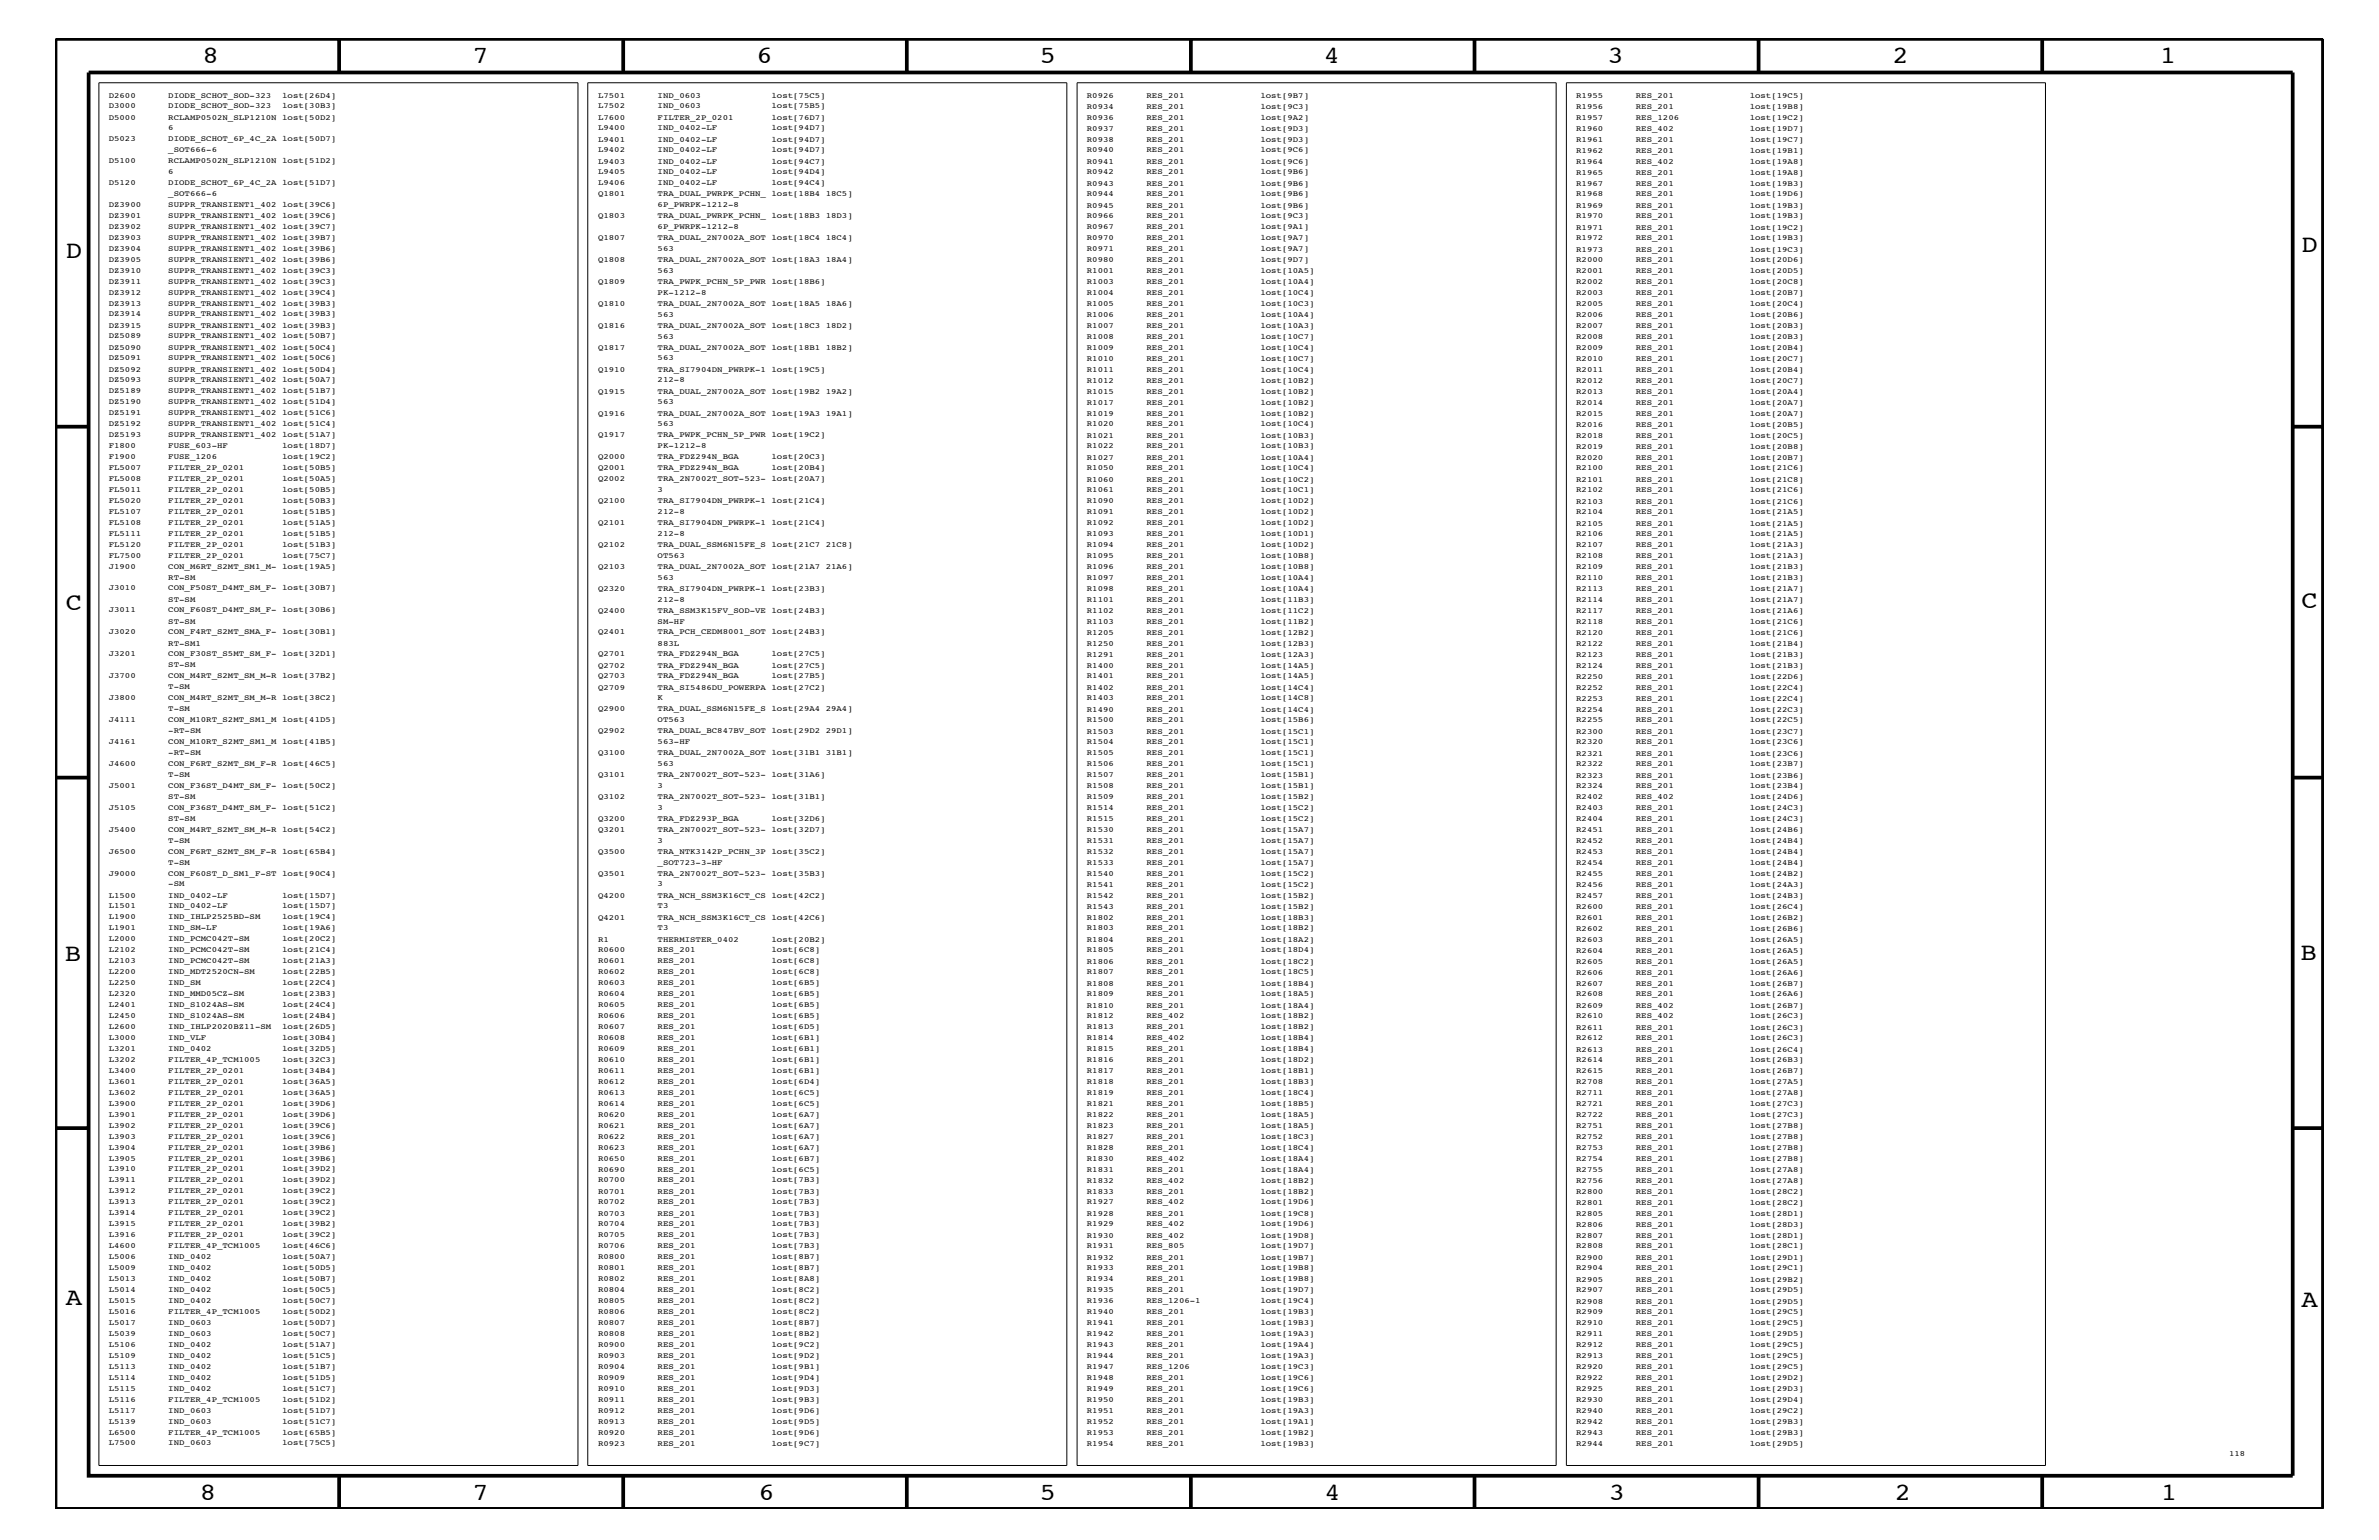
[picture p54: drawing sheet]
<svg xmlns="http://www.w3.org/2000/svg" width="432mm" height="279mm" viewBox="0 0 432 279" stroke-linecap="round" stroke-linejoin="round" font-family="sans-serif">
<defs><g id="words">
<g font-size="4.5">
<text x="36.7" y="11.5">8</text>
<text x="85.8" y="11.5">7</text>
<text x="137.3" y="11.5">6</text>
<text x="188.7" y="11.5">5</text>
<text x="240.3" y="11.5">4</text>
<text x="291.8" y="11.5">3</text>
<text x="343.5" y="11.5">2</text>
<text x="392" y="11.5">1</text>
<text x="11.9" y="46.8">D</text>
<text x="417.7" y="45.7">D</text>
<text x="11.9" y="110.6">C</text>
<text x="417.7" y="110.4">C</text>
<text x="11.8" y="174.3">B</text>
<text x="417.6" y="174.2">B</text>
<text x="11.9" y="236.7">A</text>
<text x="417.7" y="237.1">A</text>
<text x="36.2" y="272.1">8</text>
<text x="85.8" y="272.1">7</text>
<text x="137.7" y="272.1">6</text>
<text x="188.7" y="272.1">5</text>
<text x="240.4" y="272.1">4</text>
<text x="292" y="272.1">3</text>
<text x="343.9" y="272.1">2</text>
<text x="392.2" y="272.1">1</text>
</g>
<g font-size="1.4">
<text x="19.7" y="17.7">D2600</text>
<text x="30.6" y="17.7">DIODE_SCHOT_SOD-323</text>
<text x="51.2" y="17.7">lost[26D4]</text>
<text x="108.5" y="17.7">L7501</text>
<text x="119.4" y="17.7">IND_0603</text>
<text x="140" y="17.7">lost[75C5]</text>
<text x="197.3" y="17.8">R0926</text>
<text x="208.1" y="17.8">RES_201</text>
<text x="228.8" y="17.8">lost[9B7]</text>
<text x="286.1" y="17.8">R1955</text>
<text x="296.9" y="17.8">RES_201</text>
<text x="317.6" y="17.8">lost[19C5]</text>
<text x="19.7" y="21.7">D5000</text>
<text x="19.7" y="19.7">D3000</text>
<text x="30.6" y="23.6">6</text>
<text x="30.6" y="21.7">RCLAMP0502N_SLP1210N lost[50D2]</text>
<text x="30.6" y="19.7">DIODE_SCHOT_SOD-323</text>
<text x="51.2" y="19.7">lost[30B3]</text>
<text x="108.5" y="23.7">L9400</text>
<text x="108.5" y="21.7">L7600</text>
<text x="108.5" y="19.7">L7502</text>
<text x="119.4" y="23.7">IND_0402-LF</text>
<text x="119.4" y="21.7">FILTER_2P_0201</text>
<text x="119.4" y="19.7">IND_0603</text>
<text x="140" y="23.7">lost[94D7]</text>
<text x="140" y="21.7">lost[76D7]</text>
<text x="140" y="19.7">lost[75B5]</text>
<text x="197.3" y="23.7">R0937</text>
<text x="197.3" y="21.7">R0936</text>
<text x="197.3" y="19.7">R0934</text>
<text x="208.1" y="23.7">RES_201</text>
<text x="208.1" y="21.7">RES_201</text>
<text x="208.1" y="19.7">RES_201</text>
<text x="228.8" y="23.7">lost[9D3]</text>
<text x="228.8" y="21.7">lost[9A2]</text>
<text x="228.8" y="19.7">lost[9C3]</text>
<text x="286.1" y="23.7">R1960</text>
<text x="286.1" y="21.8">R1957</text>
<text x="286.1" y="19.7">R1956</text>
<text x="296.9" y="23.7">RES_402</text>
<text x="296.9" y="21.8">RES_1206</text>
<text x="296.9" y="19.7">RES_201</text>
<text x="317.6" y="23.7">lost[19D7]</text>
<text x="317.6" y="21.8">lost[19C2]</text>
<text x="317.6" y="19.7">lost[19B8]</text>
<text x="19.7" y="29.6">D5100</text>
<text x="19.7" y="25.7">D5023</text>
<text x="30.6" y="29.6">RCLAMP0502N_SLP1210N lost[51D2]</text>
<text x="30.6" y="27.6">_SOT666-6</text>
<text x="30.6" y="25.7">DIODE_SCHOT_6P_4C_2A lost[50D7]</text>
<text x="108.5" y="29.7">L9403</text>
<text x="108.5" y="27.6">L9402</text>
<text x="108.5" y="25.7">L9401</text>
<text x="119.4" y="29.7">IND_0402-LF</text>
<text x="119.4" y="27.6">IND_0402-LF</text>
<text x="119.4" y="25.7">IND_0402-LF</text>
<text x="140" y="29.7">lost[94C7]</text>
<text x="140" y="27.6">lost[94D7]</text>
<text x="140" y="25.7">lost[94D7]</text>
<text x="197.3" y="29.7">R0941</text>
<text x="197.3" y="27.7">R0940</text>
<text x="197.3" y="25.7">R0938</text>
<text x="208.1" y="29.7">RES_201</text>
<text x="208.1" y="27.7">RES_201</text>
<text x="208.1" y="25.7">RES_201</text>
<text x="228.8" y="29.7">lost[9C6]</text>
<text x="228.8" y="27.7">lost[9C6]</text>
<text x="228.8" y="25.7">lost[9D3]</text>
<text x="286.1" y="29.7">R1964</text>
<text x="286.1" y="27.7">R1962</text>
<text x="286.1" y="25.7">R1961</text>
<text x="296.9" y="29.7">RES_402</text>
<text x="296.9" y="27.7">RES_201</text>
<text x="296.9" y="25.7">RES_201</text>
<text x="317.6" y="29.7">lost[19A8]</text>
<text x="317.6" y="27.7">lost[19B1]</text>
<text x="317.6" y="25.7">lost[19C7]</text>
<text x="19.7" y="33.6">D5120</text>
<text x="30.6" y="35.6">_SOT666-6</text>
<text x="30.6" y="33.6">DIODE_SCHOT_6P_4C_2A lost[51D7]</text>
<text x="30.6" y="31.6">6</text>
<text x="108.5" y="35.6">Q1801</text>
<text x="108.5" y="33.7">L9406</text>
<text x="108.5" y="31.6">L9405</text>
<text x="119.4" y="35.6">TRA_DUAL_PWRPK_PCHN_ lost[18B4 18C5]</text>
<text x="119.4" y="33.7">IND_0402-LF</text>
<text x="119.4" y="31.6">IND_0402-LF</text>
<text x="140" y="33.7">lost[94C4]</text>
<text x="140" y="31.6">lost[94D4]</text>
<text x="197.3" y="35.6">R0944</text>
<text x="197.3" y="33.7">R0943</text>
<text x="197.3" y="31.6">R0942</text>
<text x="208.1" y="35.6">RES_201</text>
<text x="208.1" y="33.7">RES_201</text>
<text x="208.1" y="31.6">RES_201</text>
<text x="228.8" y="35.6">lost[9B6]</text>
<text x="228.8" y="33.7">lost[9B6]</text>
<text x="228.8" y="31.6">lost[9B6]</text>
<text x="286.1" y="35.6">R1968</text>
<text x="286.1" y="33.7">R1967</text>
<text x="286.1" y="31.7">R1965</text>
<text x="296.9" y="35.6">RES_201</text>
<text x="296.9" y="33.7">RES_201</text>
<text x="296.9" y="31.7">RES_201</text>
<text x="317.6" y="35.6">lost[19D6]</text>
<text x="317.6" y="33.7">lost[19B3]</text>
<text x="317.6" y="31.7">lost[19A8]</text>
<text x="19.7" y="41.6">DZ3902</text>
<text x="19.7" y="39.6">DZ3901</text>
<text x="19.7" y="37.6">DZ3900</text>
<text x="30.6" y="41.6">SUPPR_TRANSIENT1_402 lost[39C7]</text>
<text x="30.6" y="39.6">SUPPR_TRANSIENT1_402 lost[39C6]</text>
<text x="30.6" y="37.6">SUPPR_TRANSIENT1_402 lost[39C6]</text>
<text x="108.5" y="39.6">Q1803</text>
<text x="119.4" y="41.6">6P_PWRPK-1212-8</text>
<text x="119.4" y="39.6">TRA_DUAL_PWRPK_PCHN_ lost[18B3 18D3]</text>
<text x="119.4" y="37.6">6P_PWRPK-1212-8</text>
<text x="197.3" y="41.6">R0967</text>
<text x="197.3" y="39.6">R0966</text>
<text x="197.3" y="37.7">R0945</text>
<text x="208.1" y="41.6">RES_201</text>
<text x="208.1" y="39.6">RES_201</text>
<text x="208.1" y="37.7">RES_201</text>
<text x="228.8" y="41.6">lost[9A1]</text>
<text x="228.8" y="39.6">lost[9C3]</text>
<text x="228.8" y="37.7">lost[9B6]</text>
<text x="286.1" y="41.7">R1971</text>
<text x="286.1" y="39.6">R1970</text>
<text x="286.1" y="37.7">R1969</text>
<text x="296.9" y="41.7">RES_201</text>
<text x="296.9" y="39.6">RES_201</text>
<text x="296.9" y="37.7">RES_201</text>
<text x="317.6" y="41.7">lost[19C2]</text>
<text x="317.6" y="39.6">lost[19B3]</text>
<text x="317.6" y="37.7">lost[19B3]</text>
<text x="19.7" y="47.5">DZ3905</text>
<text x="19.7" y="45.6">DZ3904</text>
<text x="19.7" y="43.5">DZ3903</text>
<text x="30.6" y="47.5">SUPPR_TRANSIENT1_402 lost[39B6]</text>
<text x="30.6" y="45.6">SUPPR_TRANSIENT1_402 lost[39B6]</text>
<text x="30.6" y="43.5">SUPPR_TRANSIENT1_402 lost[39B7]</text>
<text x="108.5" y="47.5">Q1808</text>
<text x="108.5" y="43.6">Q1807</text>
<text x="119.4" y="47.5">TRA_DUAL_2N7002A_SOT lost[18A3 18A4]</text>
<text x="119.4" y="45.6">563</text>
<text x="119.4" y="43.6">TRA_DUAL_2N7002A_SOT lost[18C4 18C4]</text>
<text x="197.3" y="47.6">R0980</text>
<text x="197.3" y="45.6">R0971</text>
<text x="197.3" y="43.6">R0970</text>
<text x="208.1" y="47.6">RES_201</text>
<text x="208.1" y="45.6">RES_201</text>
<text x="208.1" y="43.6">RES_201</text>
<text x="228.8" y="47.6">lost[9D7]</text>
<text x="228.8" y="45.6">lost[9A7]</text>
<text x="228.8" y="43.6">lost[9A7]</text>
<text x="286.1" y="47.6">R2000</text>
<text x="286.1" y="45.6">R1973</text>
<text x="286.1" y="43.6">R1972</text>
<text x="296.9" y="47.6">RES_201</text>
<text x="296.9" y="45.6">RES_201</text>
<text x="296.9" y="43.6">RES_201</text>
<text x="317.6" y="47.6">lost[20D6]</text>
<text x="317.6" y="45.6">lost[19C3]</text>
<text x="317.6" y="43.6">lost[19B3]</text>
<text x="19.7" y="53.4">DZ3912</text>
<text x="19.7" y="51.5">DZ3911</text>
<text x="19.7" y="49.5">DZ3910</text>
<text x="30.6" y="53.4">SUPPR_TRANSIENT1_402 lost[39C4]</text>
<text x="30.6" y="51.5">SUPPR_TRANSIENT1_402 lost[39C3]</text>
<text x="30.6" y="49.5">SUPPR_TRANSIENT1_402 lost[39C3]</text>
<text x="108.5" y="51.5">Q1809</text>
<text x="119.4" y="53.5">PK-1212-8</text>
<text x="119.4" y="51.5">TRA_PWPK_PCHN_5P_PWR lost[18B6]</text>
<text x="119.4" y="49.5">563</text>
<text x="197.3" y="53.5">R1004</text>
<text x="197.3" y="51.5">R1003</text>
<text x="197.3" y="49.5">R1001</text>
<text x="208.1" y="53.5">RES_201</text>
<text x="208.1" y="51.5">RES_201</text>
<text x="208.1" y="49.5">RES_201</text>
<text x="228.8" y="53.5">lost[10C4]</text>
<text x="228.8" y="51.5">lost[10A4]</text>
<text x="228.8" y="49.5">lost[10A5]</text>
<text x="286.1" y="53.5">R2003</text>
<text x="286.1" y="51.6">R2002</text>
<text x="286.1" y="49.5">R2001</text>
<text x="296.9" y="53.5">RES_201</text>
<text x="296.9" y="51.6">RES_201</text>
<text x="296.9" y="49.5">RES_201</text>
<text x="317.6" y="53.5">lost[20B7]</text>
<text x="317.6" y="51.6">lost[20C8]</text>
<text x="317.6" y="49.5">lost[20D5]</text>
<text x="19.7" y="59.5">DZ3915</text>
<text x="19.7" y="57.4">DZ3914</text>
<text x="19.7" y="55.5">DZ3913</text>
<text x="30.6" y="59.5">SUPPR_TRANSIENT1_402 lost[39B3]</text>
<text x="30.6" y="57.4">SUPPR_TRANSIENT1_402 lost[39B3]</text>
<text x="30.6" y="55.5">SUPPR_TRANSIENT1_402 lost[39B3]</text>
<text x="108.5" y="59.5">Q1816</text>
<text x="108.5" y="55.5">Q1810</text>
<text x="119.4" y="59.5">TRA_DUAL_2N7002A_SOT lost[18C3 18D2]</text>
<text x="119.4" y="57.4">563</text>
<text x="119.4" y="55.5">TRA_DUAL_2N7002A_SOT lost[18A5 18A6]</text>
<text x="197.3" y="59.5">R1007</text>
<text x="197.3" y="57.5">R1006</text>
<text x="197.3" y="55.5">R1005</text>
<text x="208.1" y="59.5">RES_201</text>
<text x="208.1" y="57.5">RES_201</text>
<text x="208.1" y="55.5">RES_201</text>
<text x="228.8" y="59.5">lost[10A3]</text>
<text x="228.8" y="57.5">lost[10A4]</text>
<text x="228.8" y="55.5">lost[10C3]</text>
<text x="286.1" y="59.5">R2007</text>
<text x="286.1" y="57.5">R2006</text>
<text x="286.1" y="55.5">R2005</text>
<text x="296.9" y="59.5">RES_201</text>
<text x="296.9" y="57.5">RES_201</text>
<text x="296.9" y="55.5">RES_201</text>
<text x="317.6" y="59.5">lost[20B3]</text>
<text x="317.6" y="57.5">lost[20B6]</text>
<text x="317.6" y="55.5">lost[20C4]</text>
<text x="19.7" y="65.4">DZ5091</text>
<text x="19.7" y="63.4">DZ5090</text>
<text x="19.7" y="61.4">DZ5089</text>
<text x="30.6" y="65.4">SUPPR_TRANSIENT1_402 lost[50C6]</text>
<text x="30.6" y="63.4">SUPPR_TRANSIENT1_402 lost[50C4]</text>
<text x="30.6" y="61.4">SUPPR_TRANSIENT1_402 lost[50B7]</text>
<text x="108.5" y="63.5">Q1817</text>
<text x="119.4" y="65.4">563</text>
<text x="119.4" y="63.5">TRA_DUAL_2N7002A_SOT lost[18B1 18B2]</text>
<text x="119.4" y="61.4">563</text>
<text x="197.3" y="65.4">R1010</text>
<text x="197.3" y="63.5">R1009</text>
<text x="197.3" y="61.4">R1008</text>
<text x="208.1" y="65.4">RES_201</text>
<text x="208.1" y="63.5">RES_201</text>
<text x="208.1" y="61.4">RES_201</text>
<text x="228.8" y="65.4">lost[10C7]</text>
<text x="228.8" y="63.5">lost[10C4]</text>
<text x="228.8" y="61.4">lost[10C7]</text>
<text x="286.1" y="65.5">R2010</text>
<text x="286.1" y="63.5">R2009</text>
<text x="286.1" y="61.5">R2008</text>
<text x="296.9" y="65.5">RES_201</text>
<text x="296.9" y="63.5">RES_201</text>
<text x="296.9" y="61.5">RES_201</text>
<text x="317.6" y="65.5">lost[20C7]</text>
<text x="317.6" y="63.5">lost[20B4]</text>
<text x="317.6" y="61.5">lost[20B3]</text>
<text x="19.7" y="71.4">DZ5189</text>
<text x="19.7" y="69.4">DZ5093</text>
<text x="19.7" y="67.4">DZ5092</text>
<text x="30.6" y="71.4">SUPPR_TRANSIENT1_402 lost[51B7]</text>
<text x="30.6" y="69.4">SUPPR_TRANSIENT1_402 lost[50A7]</text>
<text x="30.6" y="67.4">SUPPR_TRANSIENT1_402 lost[50D4]</text>
<text x="108.5" y="71.4">Q1915</text>
<text x="108.5" y="67.4">Q1910</text>
<text x="119.4" y="71.4">TRA_DUAL_2N7002A_SOT lost[19B2 19A2]</text>
<text x="119.4" y="69.4">212-8</text>
<text x="119.4" y="67.4">TRA_SI7904DN_PWRPK-1 lost[19C5]</text>
<text x="197.3" y="71.4">R1015</text>
<text x="197.3" y="69.4">R1012</text>
<text x="197.3" y="67.5">R1011</text>
<text x="208.1" y="71.4">RES_201</text>
<text x="208.1" y="69.4">RES_201</text>
<text x="208.1" y="67.5">RES_201</text>
<text x="228.8" y="71.4">lost[10B2]</text>
<text x="228.8" y="69.4">lost[10B2]</text>
<text x="228.8" y="67.5">lost[10C4]</text>
<text x="286.1" y="71.5">R2013</text>
<text x="286.1" y="69.4">R2012</text>
<text x="286.1" y="67.5">R2011</text>
<text x="296.9" y="71.5">RES_201</text>
<text x="296.9" y="69.4">RES_201</text>
<text x="296.9" y="67.5">RES_201</text>
<text x="317.6" y="71.5">lost[20A4]</text>
<text x="317.6" y="69.4">lost[20C7]</text>
<text x="317.6" y="67.5">lost[20B4]</text>
<text x="19.7" y="77.3">DZ5192</text>
<text x="19.7" y="75.4">DZ5191</text>
<text x="19.7" y="73.3">DZ5190</text>
<text x="30.6" y="77.3">SUPPR_TRANSIENT1_402 lost[51C4]</text>
<text x="30.6" y="75.4">SUPPR_TRANSIENT1_402 lost[51C6]</text>
<text x="30.6" y="73.3">SUPPR_TRANSIENT1_402 lost[51D4]</text>
<text x="108.5" y="75.4">Q1916</text>
<text x="119.4" y="77.3">563</text>
<text x="119.4" y="75.4">TRA_DUAL_2N7002A_SOT lost[19A3 19A1]</text>
<text x="119.4" y="73.4">563</text>
<text x="197.3" y="77.4">R1020</text>
<text x="197.3" y="75.4">R1019</text>
<text x="197.3" y="73.4">R1017</text>
<text x="208.1" y="77.4">RES_201</text>
<text x="208.1" y="75.4">RES_201</text>
<text x="208.1" y="73.4">RES_201</text>
<text x="228.8" y="77.4">lost[10C4]</text>
<text x="228.8" y="75.4">lost[10B2]</text>
<text x="228.8" y="73.4">lost[10B2]</text>
<text x="286.1" y="77.4">R2016</text>
<text x="286.1" y="75.4">R2015</text>
<text x="286.1" y="73.4">R2014</text>
<text x="296.9" y="77.4">RES_201</text>
<text x="296.9" y="75.4">RES_201</text>
<text x="296.9" y="73.4">RES_201</text>
<text x="317.6" y="77.4">lost[20B5]</text>
<text x="317.6" y="75.4">lost[20A7]</text>
<text x="317.6" y="73.4">lost[20A7]</text>
<text x="19.7" y="83.3">F1900</text>
<text x="19.7" y="81.3">F1800</text>
<text x="19.7" y="79.3">DZ5193</text>
<text x="30.6" y="83.3">FUSE_1206</text>
<text x="30.6" y="81.3">FUSE_603-HF</text>
<text x="30.6" y="79.3">SUPPR_TRANSIENT1_402 lost[51A7]</text>
<text x="51.2" y="83.3">lost[19C2]</text>
<text x="51.2" y="81.3">lost[18D7]</text>
<text x="108.5" y="83.4">Q2000</text>
<text x="108.5" y="79.4">Q1917</text>
<text x="119.4" y="83.4">TRA_FDZ294N_BGA</text>
<text x="119.4" y="81.3">PK-1212-8</text>
<text x="119.4" y="79.4">TRA_PWPK_PCHN_5P_PWR lost[19C2]</text>
<text x="140" y="83.4">lost[20C3]</text>
<text x="197.3" y="83.4">R1027</text>
<text x="197.3" y="81.3">R1022</text>
<text x="197.3" y="79.4">R1021</text>
<text x="208.1" y="83.4">RES_201</text>
<text x="208.1" y="81.3">RES_201</text>
<text x="208.1" y="79.4">RES_201</text>
<text x="228.8" y="83.4">lost[10A4]</text>
<text x="228.8" y="81.3">lost[10B3]</text>
<text x="228.8" y="79.4">lost[10B3]</text>
<text x="286.1" y="83.4">R2020</text>
<text x="286.1" y="81.4">R2019</text>
<text x="286.1" y="79.4">R2018</text>
<text x="296.9" y="83.4">RES_201</text>
<text x="296.9" y="81.4">RES_201</text>
<text x="296.9" y="79.4">RES_201</text>
<text x="317.6" y="83.4">lost[20B7]</text>
<text x="317.6" y="81.4">lost[20B8]</text>
<text x="317.6" y="79.4">lost[20C5]</text>
<text x="19.7" y="89.3">FL5011</text>
<text x="19.7" y="87.3">FL5008</text>
<text x="19.7" y="85.3">FL5007</text>
<text x="30.6" y="89.3">FILTER_2P_0201</text>
<text x="30.6" y="87.3">FILTER_2P_0201</text>
<text x="30.6" y="85.3">FILTER_2P_0201</text>
<text x="51.2" y="89.3">lost[50B5]</text>
<text x="51.2" y="87.3">lost[50A5]</text>
<text x="51.2" y="85.3">lost[50B5]</text>
<text x="108.5" y="87.3">Q2002</text>
<text x="108.5" y="85.3">Q2001</text>
<text x="119.4" y="89.3">3</text>
<text x="119.4" y="87.3">TRA_2N7002T_SOT-523- lost[20A7]</text>
<text x="119.4" y="85.3">TRA_FDZ294N_BGA</text>
<text x="140" y="85.3">lost[20B4]</text>
<text x="197.3" y="89.3">R1061</text>
<text x="197.3" y="87.4">R1060</text>
<text x="197.3" y="85.3">R1050</text>
<text x="208.1" y="89.3">RES_201</text>
<text x="208.1" y="87.4">RES_201</text>
<text x="208.1" y="85.3">RES_201</text>
<text x="228.8" y="89.3">lost[10C1]</text>
<text x="228.8" y="87.4">lost[10C2]</text>
<text x="228.8" y="85.3">lost[10C4]</text>
<text x="286.1" y="89.3">R2102</text>
<text x="286.1" y="87.4">R2101</text>
<text x="286.1" y="85.4">R2100</text>
<text x="296.9" y="89.3">RES_201</text>
<text x="296.9" y="87.4">RES_201</text>
<text x="296.9" y="85.4">RES_201</text>
<text x="317.6" y="89.3">lost[21C6]</text>
<text x="317.6" y="87.4">lost[21C8]</text>
<text x="317.6" y="85.4">lost[21C6]</text>
<text x="19.7" y="95.3">FL5108</text>
<text x="19.7" y="93.2">FL5107</text>
<text x="19.7" y="91.3">FL5020</text>
<text x="30.6" y="95.3">FILTER_2P_0201</text>
<text x="30.6" y="93.2">FILTER_2P_0201</text>
<text x="30.6" y="91.3">FILTER_2P_0201</text>
<text x="51.2" y="95.3">lost[51A5]</text>
<text x="51.2" y="93.2">lost[51B5]</text>
<text x="51.2" y="91.3">lost[50B3]</text>
<text x="108.5" y="95.3">Q2101</text>
<text x="108.5" y="91.3">Q2100</text>
<text x="119.4" y="95.3">TRA_SI7904DN_PWRPK-1 lost[21C4]</text>
<text x="119.4" y="93.3">212-8</text>
<text x="119.4" y="91.3">TRA_SI7904DN_PWRPK-1 lost[21C4]</text>
<text x="197.3" y="95.3">R1092</text>
<text x="197.3" y="93.3">R1091</text>
<text x="197.3" y="91.3">R1090</text>
<text x="208.1" y="95.3">RES_201</text>
<text x="208.1" y="93.3">RES_201</text>
<text x="208.1" y="91.3">RES_201</text>
<text x="228.8" y="95.3">lost[10D2]</text>
<text x="228.8" y="93.3">lost[10D2]</text>
<text x="228.8" y="91.3">lost[10D2]</text>
<text x="286.1" y="95.3">R2105</text>
<text x="286.1" y="93.3">R2104</text>
<text x="286.1" y="91.4">R2103</text>
<text x="296.9" y="95.3">RES_201</text>
<text x="296.9" y="93.3">RES_201</text>
<text x="296.9" y="91.4">RES_201</text>
<text x="317.6" y="95.3">lost[21A5]</text>
<text x="317.6" y="93.3">lost[21A5]</text>
<text x="317.6" y="91.4">lost[21C6]</text>
<text x="19.7" y="101.2">FL7500</text>
<text x="19.7" y="99.2">FL5120</text>
<text x="19.7" y="97.2">FL5111</text>
<text x="30.6" y="101.2">FILTER_2P_0201</text>
<text x="30.6" y="99.2">FILTER_2P_0201</text>
<text x="30.6" y="97.2">FILTER_2P_0201</text>
<text x="51.2" y="101.2">lost[75C7]</text>
<text x="51.2" y="99.2">lost[51B3]</text>
<text x="51.2" y="97.2">lost[51B5]</text>
<text x="108.5" y="99.3">Q2102</text>
<text x="119.4" y="101.2">OT563</text>
<text x="119.4" y="99.3">TRA_DUAL_SSM6N15FE_S lost[21C7 21C8]</text>
<text x="119.4" y="97.2">212-8</text>
<text x="197.3" y="101.2">R1095</text>
<text x="197.3" y="99.3">R1094</text>
<text x="197.3" y="97.3">R1093</text>
<text x="208.1" y="101.2">RES_201</text>
<text x="208.1" y="99.3">RES_201</text>
<text x="208.1" y="97.3">RES_201</text>
<text x="228.8" y="101.2">lost[10B8]</text>
<text x="228.8" y="99.3">lost[10D2]</text>
<text x="228.8" y="97.3">lost[10D1]</text>
<text x="286.1" y="101.3">R2108</text>
<text x="286.1" y="99.3">R2107</text>
<text x="286.1" y="97.3">R2106</text>
<text x="296.9" y="101.3">RES_201</text>
<text x="296.9" y="99.3">RES_201</text>
<text x="296.9" y="97.3">RES_201</text>
<text x="317.6" y="101.3">lost[21A3]</text>
<text x="317.6" y="99.3">lost[21A3]</text>
<text x="317.6" y="97.3">lost[21A5]</text>
<text x="19.7" y="107.1">J3010</text>
<text x="19.7" y="103.2">J1900</text>
<text x="30.6" y="107.1">CON_F50ST_D4MT_SM_F- lost[30B7]</text>
<text x="30.6" y="105.2">RT-SM</text>
<text x="30.6" y="103.2">CON_M6RT_S2MT_SM1_M- lost[19A5]</text>
<text x="108.5" y="107.1">Q2320</text>
<text x="108.5" y="103.3">Q2103</text>
<text x="119.4" y="107.1">TRA_SI7904DN_PWRPK-1 lost[23B3]</text>
<text x="119.4" y="105.2">563</text>
<text x="119.4" y="103.3">TRA_DUAL_2N7002A_SOT lost[21A7 21A6]</text>
<text x="197.3" y="107.2">R1098</text>
<text x="197.3" y="105.2">R1097</text>
<text x="197.3" y="103.3">R1096</text>
<text x="208.1" y="107.2">RES_201</text>
<text x="208.1" y="105.2">RES_201</text>
<text x="208.1" y="103.3">RES_201</text>
<text x="228.8" y="107.2">lost[10A4]</text>
<text x="228.8" y="105.2">lost[10A4]</text>
<text x="228.8" y="103.3">lost[10B8]</text>
<text x="286.1" y="107.2">R2113</text>
<text x="286.1" y="105.3">R2110</text>
<text x="286.1" y="103.3">R2109</text>
<text x="296.9" y="107.2">RES_201</text>
<text x="296.9" y="105.3">RES_201</text>
<text x="296.9" y="103.3">RES_201</text>
<text x="317.6" y="107.2">lost[21A7]</text>
<text x="317.6" y="105.3">lost[21B3]</text>
<text x="317.6" y="103.3">lost[21B3]</text>
<text x="19.7" y="111.1">J3011</text>
<text x="30.6" y="113.1">ST-SM</text>
<text x="30.6" y="111.1">CON_F60ST_D4MT_SM_F- lost[30B6]</text>
<text x="30.6" y="109.2">ST-SM</text>
<text x="108.5" y="111.1">Q2400</text>
<text x="119.4" y="113.2">SM-HF</text>
<text x="119.4" y="111.1">TRA_SSM3K15FV_SOD-VE lost[24B3]</text>
<text x="119.4" y="109.2">212-8</text>
<text x="197.3" y="113.2">R1103</text>
<text x="197.3" y="111.2">R1102</text>
<text x="197.3" y="109.2">R1101</text>
<text x="208.1" y="113.2">RES_201</text>
<text x="208.1" y="111.2">RES_201</text>
<text x="208.1" y="109.2">RES_201</text>
<text x="228.8" y="113.2">lost[11B2]</text>
<text x="228.8" y="111.2">lost[11C2]</text>
<text x="228.8" y="109.2">lost[11B3]</text>
<text x="286.1" y="113.2">R2118</text>
<text x="286.1" y="111.2">R2117</text>
<text x="286.1" y="109.2">R2114</text>
<text x="296.9" y="113.2">RES_201</text>
<text x="296.9" y="111.2">RES_201</text>
<text x="296.9" y="109.2">RES_201</text>
<text x="317.6" y="113.2">lost[21C6]</text>
<text x="317.6" y="111.2">lost[21A6]</text>
<text x="317.6" y="109.2">lost[21A7]</text>
<text x="19.7" y="119.1">J3201</text>
<text x="19.7" y="115.1">J3020</text>
<text x="30.6" y="119.1">CON_F30ST_S5MT_SM_F- lost[32D1]</text>
<text x="30.6" y="117.1">RT-SM1</text>
<text x="30.6" y="115.1">CON_F4RT_S2MT_SMA_F- lost[30B1]</text>
<text x="108.5" y="119.1">Q2701</text>
<text x="108.5" y="115.1">Q2401</text>
<text x="119.4" y="119.1">TRA_FDZ294N_BGA</text>
<text x="119.4" y="117.1">883L</text>
<text x="119.4" y="115.1">TRA_PCH_CEDM8001_SOT lost[24B3]</text>
<text x="140" y="119.1">lost[27C5]</text>
<text x="197.3" y="119.1">R1291</text>
<text x="197.3" y="117.2">R1250</text>
<text x="197.3" y="115.1">R1205</text>
<text x="208.1" y="119.1">RES_201</text>
<text x="208.1" y="117.2">RES_201</text>
<text x="208.1" y="115.1">RES_201</text>
<text x="228.8" y="119.1">lost[12A3]</text>
<text x="228.8" y="117.2">lost[12B3]</text>
<text x="228.8" y="115.1">lost[12B2]</text>
<text x="286.1" y="119.1">R2123</text>
<text x="286.1" y="117.2">R2122</text>
<text x="286.1" y="115.2">R2120</text>
<text x="296.9" y="119.1">RES_201</text>
<text x="296.9" y="117.2">RES_201</text>
<text x="296.9" y="115.2">RES_201</text>
<text x="317.6" y="119.1">lost[21B3]</text>
<text x="317.6" y="117.2">lost[21B4]</text>
<text x="317.6" y="115.2">lost[21C6]</text>
<text x="19.7" y="123">J3700</text>
<text x="30.6" y="125.1">T-SM</text>
<text x="30.6" y="123">CON_M4RT_S2MT_SM_M-R lost[37B2]</text>
<text x="30.6" y="121.1">ST-SM</text>
<text x="108.5" y="125.1">Q2709</text>
<text x="108.5" y="123.1">Q2703</text>
<text x="108.5" y="121.1">Q2702</text>
<text x="119.4" y="125.1">TRA_SI5486DU_POWERPA lost[27C2]</text>
<text x="119.4" y="123.1">TRA_FDZ294N_BGA</text>
<text x="119.4" y="121.1">TRA_FDZ294N_BGA</text>
<text x="140" y="123.1">lost[27B5]</text>
<text x="140" y="121.1">lost[27C5]</text>
<text x="197.3" y="125.1">R1402</text>
<text x="197.3" y="123.1">R1401</text>
<text x="197.3" y="121.1">R1400</text>
<text x="208.1" y="125.1">RES_201</text>
<text x="208.1" y="123.1">RES_201</text>
<text x="208.1" y="121.1">RES_201</text>
<text x="228.8" y="125.1">lost[14C4]</text>
<text x="228.8" y="123.1">lost[14A5]</text>
<text x="228.8" y="121.1">lost[14A5]</text>
<text x="286.1" y="125.2">R2252</text>
<text x="286.1" y="123.1">R2250</text>
<text x="286.1" y="121.2">R2124</text>
<text x="296.9" y="125.2">RES_201</text>
<text x="296.9" y="123.1">RES_201</text>
<text x="296.9" y="121.2">RES_201</text>
<text x="317.6" y="125.2">lost[22C4]</text>
<text x="317.6" y="123.1">lost[22D6]</text>
<text x="317.6" y="121.2">lost[21B3]</text>
<text x="19.7" y="131">J4111</text>
<text x="19.7" y="127">J3800</text>
<text x="30.6" y="131">CON_M10RT_S2MT_SM1_M lost[41D5]</text>
<text x="30.6" y="129.1">T-SM</text>
<text x="30.6" y="127">CON_M4RT_S2MT_SM_M-R lost[38C2]</text>
<text x="108.5" y="129.1">Q2900</text>
<text x="119.4" y="131">OT563</text>
<text x="119.4" y="129.1">TRA_DUAL_SSM6N15FE_S lost[29A4 29A4]</text>
<text x="119.4" y="127">K</text>
<text x="197.3" y="131.1">R1500</text>
<text x="197.3" y="129.1">R1490</text>
<text x="197.3" y="127.1">R1403</text>
<text x="208.1" y="131.1">RES_201</text>
<text x="208.1" y="129.1">RES_201</text>
<text x="208.1" y="127.1">RES_201</text>
<text x="228.8" y="131.1">lost[15B6]</text>
<text x="228.8" y="129.1">lost[14C4]</text>
<text x="228.8" y="127.1">lost[14C8]</text>
<text x="286.1" y="131.1">R2255</text>
<text x="286.1" y="129.1">R2254</text>
<text x="286.1" y="127.1">R2253</text>
<text x="296.9" y="131.1">RES_201</text>
<text x="296.9" y="129.1">RES_201</text>
<text x="296.9" y="127.1">RES_201</text>
<text x="317.6" y="131.1">lost[22C5]</text>
<text x="317.6" y="129.1">lost[22C3]</text>
<text x="317.6" y="127.1">lost[22C4]</text>
<text x="19.7" y="135">J4161</text>
<text x="30.6" y="137">-RT-SM</text>
<text x="30.6" y="135">CON_M10RT_S2MT_SM1_M lost[41B5]</text>
<text x="30.6" y="133">-RT-SM</text>
<text x="108.5" y="137">Q3100</text>
<text x="108.5" y="133.1">Q2902</text>
<text x="119.4" y="137">TRA_DUAL_2N7002A_SOT lost[31B1 31B1]</text>
<text x="119.4" y="135">563-HF</text>
<text x="119.4" y="133.1">TRA_DUAL_BC847BV_SOT lost[29D2 29D1]</text>
<text x="197.3" y="137.1">R1505</text>
<text x="197.3" y="135">R1504</text>
<text x="197.3" y="133.1">R1503</text>
<text x="208.1" y="137.1">RES_201</text>
<text x="208.1" y="135">RES_201</text>
<text x="208.1" y="133.1">RES_201</text>
<text x="228.8" y="137.1">lost[15C1]</text>
<text x="228.8" y="135">lost[15C1]</text>
<text x="228.8" y="133.1">lost[15C1]</text>
<text x="286.1" y="137.1">R2321</text>
<text x="286.1" y="135.1">R2320</text>
<text x="286.1" y="133.1">R2300</text>
<text x="296.9" y="137.1">RES_201</text>
<text x="296.9" y="135.1">RES_201</text>
<text x="296.9" y="133.1">RES_201</text>
<text x="317.6" y="137.1">lost[23C6]</text>
<text x="317.6" y="135.1">lost[23C6]</text>
<text x="317.6" y="133.1">lost[23C7]</text>
<text x="19.7" y="142.9">J5001</text>
<text x="19.7" y="139">J4600</text>
<text x="30.6" y="142.9">CON_F36ST_D4MT_SM_F- lost[50C2]</text>
<text x="30.6" y="141">T-SM</text>
<text x="30.6" y="139">CON_F6RT_S2MT_SM_F-R lost[46C5]</text>
<text x="108.5" y="141">Q3101</text>
<text x="119.4" y="143">3</text>
<text x="119.4" y="141">TRA_2N7002T_SOT-523- lost[31A6]</text>
<text x="119.4" y="139">563</text>
<text x="197.3" y="143">R1508</text>
<text x="197.3" y="141">R1507</text>
<text x="197.3" y="139">R1506</text>
<text x="208.1" y="143">RES_201</text>
<text x="208.1" y="141">RES_201</text>
<text x="208.1" y="139">RES_201</text>
<text x="228.8" y="143">lost[15B1]</text>
<text x="228.8" y="141">lost[15B1]</text>
<text x="228.8" y="139">lost[15C1]</text>
<text x="286.1" y="143">R2324</text>
<text x="286.1" y="141.1">R2323</text>
<text x="286.1" y="139">R2322</text>
<text x="296.9" y="143">RES_201</text>
<text x="296.9" y="141.1">RES_201</text>
<text x="296.9" y="139">RES_201</text>
<text x="317.6" y="143">lost[23B4]</text>
<text x="317.6" y="141.1">lost[23B6]</text>
<text x="317.6" y="139">lost[23B7]</text>
<text x="19.7" y="146.9">J5105</text>
<text x="30.6" y="149">ST-SM</text>
<text x="30.6" y="146.9">CON_F36ST_D4MT_SM_F- lost[51C2]</text>
<text x="30.6" y="145">ST-SM</text>
<text x="108.5" y="149">Q3200</text>
<text x="108.5" y="145">Q3102</text>
<text x="119.4" y="149">TRA_FDZ293P_BGA</text>
<text x="119.4" y="146.9">3</text>
<text x="119.4" y="145">TRA_2N7002T_SOT-523- lost[31B1]</text>
<text x="140" y="149">lost[32D6]</text>
<text x="197.3" y="149">R1515</text>
<text x="197.3" y="147">R1514</text>
<text x="197.3" y="145">R1509</text>
<text x="208.1" y="149">RES_201</text>
<text x="208.1" y="147">RES_201</text>
<text x="208.1" y="145">RES_201</text>
<text x="228.8" y="149">lost[15C2]</text>
<text x="228.8" y="147">lost[15C2]</text>
<text x="228.8" y="145">lost[15B2]</text>
<text x="286.1" y="149">R2404</text>
<text x="286.1" y="147">R2403</text>
<text x="286.1" y="145.1">R2402</text>
<text x="296.9" y="149">RES_201</text>
<text x="296.9" y="147">RES_201</text>
<text x="296.9" y="145.1">RES_402</text>
<text x="317.6" y="149">lost[24C3]</text>
<text x="317.6" y="147">lost[24C3]</text>
<text x="317.6" y="145.1">lost[24D6]</text>
<text x="19.7" y="154.9">J6500</text>
<text x="19.7" y="150.9">J5400</text>
<text x="30.6" y="154.9">CON_F6RT_S2MT_SM_F-R lost[65B4]</text>
<text x="30.6" y="152.9">T-SM</text>
<text x="30.6" y="150.9">CON_M4RT_S2MT_SM_M-R lost[54C2]</text>
<text x="108.5" y="154.9">Q3500</text>
<text x="108.5" y="150.9">Q3201</text>
<text x="119.4" y="154.9">TRA_NTK3142P_PCHN_3P lost[35C2]</text>
<text x="119.4" y="153">3</text>
<text x="119.4" y="150.9">TRA_2N7002T_SOT-523- lost[32D7]</text>
<text x="197.3" y="154.9">R1532</text>
<text x="197.3" y="153">R1531</text>
<text x="197.3" y="151">R1530</text>
<text x="208.1" y="154.9">RES_201</text>
<text x="208.1" y="153">RES_201</text>
<text x="208.1" y="151">RES_201</text>
<text x="228.8" y="154.9">lost[15A7]</text>
<text x="228.8" y="153">lost[15A7]</text>
<text x="228.8" y="151">lost[15A7]</text>
<text x="286.1" y="155">R2453</text>
<text x="286.1" y="153">R2452</text>
<text x="286.1" y="151">R2451</text>
<text x="296.9" y="155">RES_201</text>
<text x="296.9" y="153">RES_201</text>
<text x="296.9" y="151">RES_201</text>
<text x="317.6" y="155">lost[24B4]</text>
<text x="317.6" y="153">lost[24B4]</text>
<text x="317.6" y="151">lost[24B6]</text>
<text x="19.7" y="158.9">J9000</text>
<text x="30.6" y="160.8">-SM</text>
<text x="30.6" y="158.9">CON_F60ST_D_SM1_F-ST lost[90C4]</text>
<text x="30.6" y="156.9">T-SM</text>
<text x="108.5" y="158.9">Q3501</text>
<text x="119.4" y="160.8">3</text>
<text x="119.4" y="158.9">TRA_2N7002T_SOT-523- lost[35B3]</text>
<text x="119.4" y="156.9">_SOT723-3-HF</text>
<text x="197.3" y="160.9">R1541</text>
<text x="197.3" y="158.9">R1540</text>
<text x="197.3" y="157">R1533</text>
<text x="208.1" y="160.9">RES_201</text>
<text x="208.1" y="158.9">RES_201</text>
<text x="208.1" y="157">RES_201</text>
<text x="228.8" y="160.9">lost[15C2]</text>
<text x="228.8" y="158.9">lost[15C2]</text>
<text x="228.8" y="157">lost[15A7]</text>
<text x="286.1" y="160.9">R2456</text>
<text x="286.1" y="158.9">R2455</text>
<text x="286.1" y="157">R2454</text>
<text x="296.9" y="160.9">RES_201</text>
<text x="296.9" y="158.9">RES_201</text>
<text x="296.9" y="157">RES_201</text>
<text x="317.6" y="160.9">lost[24A3]</text>
<text x="317.6" y="158.9">lost[24B2]</text>
<text x="317.6" y="157">lost[24B4]</text>
<text x="19.7" y="166.8">L1900</text>
<text x="19.7" y="164.8">L1501</text>
<text x="19.7" y="162.8">L1500</text>
<text x="30.6" y="166.8">IND_IHLP2525BD-SM</text>
<text x="30.6" y="164.8">IND_0402-LF</text>
<text x="30.6" y="162.8">IND_0402-LF</text>
<text x="51.2" y="166.8">lost[19C4]</text>
<text x="51.2" y="164.8">lost[15D7]</text>
<text x="51.2" y="162.8">lost[15D7]</text>
<text x="108.5" y="166.8">Q4201</text>
<text x="108.5" y="162.9">Q4200</text>
<text x="119.4" y="166.8">TRA_NCH_SSM3K16CT_CS lost[42C6]</text>
<text x="119.4" y="164.8">T3</text>
<text x="119.4" y="162.9">TRA_NCH_SSM3K16CT_CS lost[42C2]</text>
<text x="197.3" y="166.9">R1802</text>
<text x="197.3" y="164.8">R1543</text>
<text x="197.3" y="162.9">R1542</text>
<text x="208.1" y="166.9">RES_201</text>
<text x="208.1" y="164.8">RES_201</text>
<text x="208.1" y="162.9">RES_201</text>
<text x="228.8" y="166.9">lost[18B3]</text>
<text x="228.8" y="164.8">lost[15B2]</text>
<text x="228.8" y="162.9">lost[15B2]</text>
<text x="286.1" y="166.9">R2601</text>
<text x="286.1" y="164.9">R2600</text>
<text x="286.1" y="162.9">R2457</text>
<text x="296.9" y="166.9">RES_201</text>
<text x="296.9" y="164.9">RES_201</text>
<text x="296.9" y="162.9">RES_201</text>
<text x="317.6" y="166.9">lost[26B2]</text>
<text x="317.6" y="164.9">lost[26C4]</text>
<text x="317.6" y="162.9">lost[24B3]</text>
<text x="19.7" y="172.7">L2102</text>
<text x="19.7" y="170.8">L2000</text>
<text x="19.7" y="168.8">L1901</text>
<text x="30.6" y="172.7">IND_PCMC042T-SM</text>
<text x="30.6" y="170.8">IND_PCMC042T-SM</text>
<text x="30.6" y="168.8">IND_SM-LF</text>
<text x="51.2" y="172.7">lost[21C4]</text>
<text x="51.2" y="170.8">lost[20C2]</text>
<text x="51.2" y="168.8">lost[19A6]</text>
<text x="108.5" y="172.8">R0600</text>
<text x="108.5" y="170.8">R1</text>
<text x="119.4" y="172.8">RES_201</text>
<text x="119.4" y="170.8">THERMISTER_0402</text>
<text x="119.4" y="168.8">T3</text>
<text x="140" y="172.8">lost[6C8]</text>
<text x="140" y="170.8">lost[20B2]</text>
<text x="197.3" y="172.8">R1805</text>
<text x="197.3" y="170.9">R1804</text>
<text x="197.3" y="168.8">R1803</text>
<text x="208.1" y="172.8">RES_201</text>
<text x="208.1" y="170.9">RES_201</text>
<text x="208.1" y="168.8">RES_201</text>
<text x="228.8" y="172.8">lost[18D4]</text>
<text x="228.8" y="170.9">lost[18A2]</text>
<text x="228.8" y="168.8">lost[18B2]</text>
<text x="286.1" y="172.8">R2604</text>
<text x="286.1" y="170.9">R2603</text>
<text x="286.1" y="168.8">R2602</text>
<text x="296.9" y="172.8">RES_201</text>
<text x="296.9" y="170.9">RES_201</text>
<text x="296.9" y="168.8">RES_201</text>
<text x="317.6" y="172.8">lost[26A5]</text>
<text x="317.6" y="170.9">lost[26A5]</text>
<text x="317.6" y="168.8">lost[26B6]</text>
<text x="19.7" y="178.8">L2250</text>
<text x="19.7" y="176.7">L2200</text>
<text x="19.7" y="174.8">L2103</text>
<text x="30.6" y="178.8">IND_SM</text>
<text x="30.6" y="176.7">IND_MDT2520CN-SM</text>
<text x="30.6" y="174.8">IND_PCMC042T-SM</text>
<text x="51.2" y="178.8">lost[22C4]</text>
<text x="51.2" y="176.7">lost[22B5]</text>
<text x="51.2" y="174.8">lost[21A3]</text>
<text x="108.5" y="178.8">R0603</text>
<text x="108.5" y="176.8">R0602</text>
<text x="108.5" y="174.8">R0601</text>
<text x="119.4" y="178.8">RES_201</text>
<text x="119.4" y="176.8">RES_201</text>
<text x="119.4" y="174.8">RES_201</text>
<text x="140" y="178.8">lost[6B5]</text>
<text x="140" y="176.8">lost[6C8]</text>
<text x="140" y="174.8">lost[6C8]</text>
<text x="197.3" y="178.8">R1808</text>
<text x="197.3" y="176.8">R1807</text>
<text x="197.3" y="174.8">R1806</text>
<text x="208.1" y="178.8">RES_201</text>
<text x="208.1" y="176.8">RES_201</text>
<text x="208.1" y="174.8">RES_201</text>
<text x="228.8" y="178.8">lost[18B4]</text>
<text x="228.8" y="176.8">lost[18C5]</text>
<text x="228.8" y="174.8">lost[18C2]</text>
<text x="286.1" y="178.8">R2607</text>
<text x="286.1" y="176.8">R2606</text>
<text x="286.1" y="174.9">R2605</text>
<text x="296.9" y="178.8">RES_201</text>
<text x="296.9" y="176.8">RES_201</text>
<text x="296.9" y="174.9">RES_201</text>
<text x="317.6" y="178.8">lost[26B7]</text>
<text x="317.6" y="176.8">lost[26A6]</text>
<text x="317.6" y="174.9">lost[26A5]</text>
<text x="19.7" y="184.7">L2450</text>
<text x="19.7" y="182.7">L2401</text>
<text x="19.7" y="180.7">L2320</text>
<text x="30.6" y="184.7">IND_S1024AS-SM</text>
<text x="30.6" y="182.7">IND_S1024AS-SM</text>
<text x="30.6" y="180.7">IND_MMD05CZ-SM</text>
<text x="51.2" y="184.7">lost[24B4]</text>
<text x="51.2" y="182.7">lost[24C4]</text>
<text x="51.2" y="180.7">lost[23B3]</text>
<text x="108.5" y="184.7">R0606</text>
<text x="108.5" y="182.8">R0605</text>
<text x="108.5" y="180.7">R0604</text>
<text x="119.4" y="184.7">RES_201</text>
<text x="119.4" y="182.8">RES_201</text>
<text x="119.4" y="180.7">RES_201</text>
<text x="140" y="184.7">lost[6B5]</text>
<text x="140" y="182.8">lost[6B5]</text>
<text x="140" y="180.7">lost[6B5]</text>
<text x="197.3" y="184.7">R1812</text>
<text x="197.3" y="182.8">R1810</text>
<text x="197.3" y="180.8">R1809</text>
<text x="208.1" y="184.7">RES_402</text>
<text x="208.1" y="182.8">RES_201</text>
<text x="208.1" y="180.8">RES_201</text>
<text x="228.8" y="184.7">lost[18B2]</text>
<text x="228.8" y="182.8">lost[18A4]</text>
<text x="228.8" y="180.8">lost[18A5]</text>
<text x="286.1" y="184.8">R2610</text>
<text x="286.1" y="182.8">R2609</text>
<text x="286.1" y="180.8">R2608</text>
<text x="296.9" y="184.8">RES_402</text>
<text x="296.9" y="182.8">RES_402</text>
<text x="296.9" y="180.8">RES_201</text>
<text x="317.6" y="184.8">lost[26C3]</text>
<text x="317.6" y="182.8">lost[26B7]</text>
<text x="317.6" y="180.8">lost[26A6]</text>
<text x="19.7" y="190.7">L3201</text>
<text x="19.7" y="188.7">L3000</text>
<text x="19.7" y="186.7">L2600</text>
<text x="30.6" y="190.7">IND_0402</text>
<text x="30.6" y="188.7">IND_VLF</text>
<text x="30.6" y="186.7">IND_IHLP2020BZ11-SM</text>
<text x="51.2" y="190.7">lost[32D5]</text>
<text x="51.2" y="188.7">lost[30B4]</text>
<text x="51.2" y="186.7">lost[26D5]</text>
<text x="108.5" y="190.7">R0609</text>
<text x="108.5" y="188.7">R0608</text>
<text x="108.5" y="186.7">R0607</text>
<text x="119.4" y="190.7">RES_201</text>
<text x="119.4" y="188.7">RES_201</text>
<text x="119.4" y="186.7">RES_201</text>
<text x="140" y="190.7">lost[6B1]</text>
<text x="140" y="188.7">lost[6B1]</text>
<text x="140" y="186.7">lost[6D5]</text>
<text x="197.3" y="190.7">R1815</text>
<text x="197.3" y="188.7">R1814</text>
<text x="197.3" y="186.8">R1813</text>
<text x="208.1" y="190.7">RES_201</text>
<text x="208.1" y="188.7">RES_402</text>
<text x="208.1" y="186.8">RES_201</text>
<text x="228.8" y="190.7">lost[18B4]</text>
<text x="228.8" y="188.7">lost[18B4]</text>
<text x="228.8" y="186.8">lost[18B2]</text>
<text x="286.1" y="190.8">R2613</text>
<text x="286.1" y="188.7">R2612</text>
<text x="286.1" y="186.8">R2611</text>
<text x="296.9" y="190.8">RES_201</text>
<text x="296.9" y="188.7">RES_201</text>
<text x="296.9" y="186.8">RES_201</text>
<text x="317.6" y="190.8">lost[26C4]</text>
<text x="317.6" y="188.7">lost[26C3]</text>
<text x="317.6" y="186.8">lost[26C3]</text>
<text x="19.7" y="196.6">L3601</text>
<text x="19.7" y="194.7">L3400</text>
<text x="19.7" y="192.6">L3202</text>
<text x="30.6" y="196.6">FILTER_2P_0201</text>
<text x="30.6" y="194.7">FILTER_2P_0201</text>
<text x="30.6" y="192.6">FILTER_4P_TCM1005</text>
<text x="51.2" y="196.6">lost[36A5]</text>
<text x="51.2" y="194.7">lost[34B4]</text>
<text x="51.2" y="192.6">lost[32C3]</text>
<text x="108.5" y="196.7">R0612</text>
<text x="108.5" y="194.7">R0611</text>
<text x="108.5" y="192.7">R0610</text>
<text x="119.4" y="196.7">RES_201</text>
<text x="119.4" y="194.7">RES_201</text>
<text x="119.4" y="192.7">RES_201</text>
<text x="140" y="196.7">lost[6D4]</text>
<text x="140" y="194.7">lost[6B1]</text>
<text x="140" y="192.7">lost[6B1]</text>
<text x="197.3" y="196.7">R1818</text>
<text x="197.3" y="194.7">R1817</text>
<text x="197.3" y="192.7">R1816</text>
<text x="208.1" y="196.7">RES_201</text>
<text x="208.1" y="194.7">RES_201</text>
<text x="208.1" y="192.7">RES_201</text>
<text x="228.8" y="196.7">lost[18B3]</text>
<text x="228.8" y="194.7">lost[18B1]</text>
<text x="228.8" y="192.7">lost[18D2]</text>
<text x="286.1" y="196.7">R2708</text>
<text x="286.1" y="194.8">R2615</text>
<text x="286.1" y="192.7">R2614</text>
<text x="296.9" y="196.7">RES_201</text>
<text x="296.9" y="194.8">RES_201</text>
<text x="296.9" y="192.7">RES_201</text>
<text x="317.6" y="196.7">lost[27A5]</text>
<text x="317.6" y="194.8">lost[26B7]</text>
<text x="317.6" y="192.7">lost[26B3]</text>
<text x="19.7" y="202.6">L3901</text>
<text x="19.7" y="200.6">L3900</text>
<text x="19.7" y="198.7">L3602</text>
<text x="30.6" y="202.6">FILTER_2P_0201</text>
<text x="30.6" y="200.6">FILTER_2P_0201</text>
<text x="30.6" y="198.7">FILTER_2P_0201</text>
<text x="51.2" y="202.6">lost[39D6]</text>
<text x="51.2" y="200.6">lost[39D6]</text>
<text x="51.2" y="198.7">lost[36A5]</text>
<text x="108.5" y="202.7">R0620</text>
<text x="108.5" y="200.6">R0614</text>
<text x="108.5" y="198.7">R0613</text>
<text x="119.4" y="202.7">RES_201</text>
<text x="119.4" y="200.6">RES_201</text>
<text x="119.4" y="198.7">RES_201</text>
<text x="140" y="202.7">lost[6A7]</text>
<text x="140" y="200.6">lost[6C5]</text>
<text x="140" y="198.7">lost[6C5]</text>
<text x="197.3" y="202.7">R1822</text>
<text x="197.3" y="200.7">R1821</text>
<text x="197.3" y="198.7">R1819</text>
<text x="208.1" y="202.7">RES_201</text>
<text x="208.1" y="200.7">RES_201</text>
<text x="208.1" y="198.7">RES_201</text>
<text x="228.8" y="202.7">lost[18A5]</text>
<text x="228.8" y="200.7">lost[18B5]</text>
<text x="228.8" y="198.7">lost[18C4]</text>
<text x="286.1" y="202.7">R2722</text>
<text x="286.1" y="200.7">R2721</text>
<text x="286.1" y="198.7">R2711</text>
<text x="296.9" y="202.7">RES_201</text>
<text x="296.9" y="200.7">RES_201</text>
<text x="296.9" y="198.7">RES_201</text>
<text x="317.6" y="202.7">lost[27C3]</text>
<text x="317.6" y="200.7">lost[27C3]</text>
<text x="317.6" y="198.7">lost[27A8]</text>
<text x="19.7" y="208.6">L3904</text>
<text x="19.7" y="206.6">L3903</text>
<text x="19.7" y="204.6">L3902</text>
<text x="30.6" y="208.6">FILTER_2P_0201</text>
<text x="30.6" y="206.6">FILTER_2P_0201</text>
<text x="30.6" y="204.6">FILTER_2P_0201</text>
<text x="51.2" y="208.6">lost[39B6]</text>
<text x="51.2" y="206.6">lost[39C6]</text>
<text x="51.2" y="204.6">lost[39C6]</text>
<text x="108.5" y="208.6">R0623</text>
<text x="108.5" y="206.6">R0622</text>
<text x="108.5" y="204.6">R0621</text>
<text x="119.4" y="208.6">RES_201</text>
<text x="119.4" y="206.6">RES_201</text>
<text x="119.4" y="204.6">RES_201</text>
<text x="140" y="208.6">lost[6A7]</text>
<text x="140" y="206.6">lost[6A7]</text>
<text x="140" y="204.6">lost[6A7]</text>
<text x="197.3" y="208.6">R1828</text>
<text x="197.3" y="206.7">R1827</text>
<text x="197.3" y="204.6">R1823</text>
<text x="208.1" y="208.6">RES_201</text>
<text x="208.1" y="206.7">RES_201</text>
<text x="208.1" y="204.6">RES_201</text>
<text x="228.8" y="208.6">lost[18C4]</text>
<text x="228.8" y="206.7">lost[18C3]</text>
<text x="228.8" y="204.6">lost[18A5]</text>
<text x="286.1" y="208.6">R2753</text>
<text x="286.1" y="206.7">R2752</text>
<text x="286.1" y="204.7">R2751</text>
<text x="296.9" y="208.6">RES_201</text>
<text x="296.9" y="206.7">RES_201</text>
<text x="296.9" y="204.7">RES_201</text>
<text x="317.6" y="208.6">lost[27B8]</text>
<text x="317.6" y="206.7">lost[27B8]</text>
<text x="317.6" y="204.7">lost[27B8]</text>
<text x="19.7" y="214.5">L3911</text>
<text x="19.7" y="212.5">L3910</text>
<text x="19.7" y="210.6">L3905</text>
<text x="30.6" y="214.5">FILTER_2P_0201</text>
<text x="30.6" y="212.5">FILTER_2P_0201</text>
<text x="30.6" y="210.6">FILTER_2P_0201</text>
<text x="51.2" y="214.5">lost[39D2]</text>
<text x="51.2" y="212.5">lost[39D2]</text>
<text x="51.2" y="210.6">lost[39B6]</text>
<text x="108.5" y="214.5">R0700</text>
<text x="108.5" y="212.6">R0690</text>
<text x="108.5" y="210.6">R0650</text>
<text x="119.4" y="214.5">RES_201</text>
<text x="119.4" y="212.6">RES_201</text>
<text x="119.4" y="210.6">RES_201</text>
<text x="140" y="214.5">lost[7B3]</text>
<text x="140" y="212.6">lost[6C5]</text>
<text x="140" y="210.6">lost[6B7]</text>
<text x="197.3" y="214.5">R1832</text>
<text x="197.3" y="212.6">R1831</text>
<text x="197.3" y="210.6">R1830</text>
<text x="208.1" y="214.5">RES_402</text>
<text x="208.1" y="212.6">RES_201</text>
<text x="208.1" y="210.6">RES_402</text>
<text x="228.8" y="214.5">lost[18B2]</text>
<text x="228.8" y="212.6">lost[18A4]</text>
<text x="228.8" y="210.6">lost[18A4]</text>
<text x="286.1" y="214.6">R2756</text>
<text x="286.1" y="212.6">R2755</text>
<text x="286.1" y="210.7">R2754</text>
<text x="296.9" y="214.6">RES_201</text>
<text x="296.9" y="212.6">RES_201</text>
<text x="296.9" y="210.7">RES_201</text>
<text x="317.6" y="214.6">lost[27A8]</text>
<text x="317.6" y="212.6">lost[27A8]</text>
<text x="317.6" y="210.7">lost[27B8]</text>
<text x="19.7" y="220.5">L3914</text>
<text x="19.7" y="218.5">L3913</text>
<text x="19.7" y="216.5">L3912</text>
<text x="30.6" y="220.5">FILTER_2P_0201</text>
<text x="30.6" y="218.5">FILTER_2P_0201</text>
<text x="30.6" y="216.5">FILTER_2P_0201</text>
<text x="51.2" y="220.5">lost[39C2]</text>
<text x="51.2" y="218.5">lost[39C2]</text>
<text x="51.2" y="216.5">lost[39C2]</text>
<text x="108.5" y="220.5">R0703</text>
<text x="108.5" y="218.5">R0702</text>
<text x="108.5" y="216.5">R0701</text>
<text x="119.4" y="220.5">RES_201</text>
<text x="119.4" y="218.5">RES_201</text>
<text x="119.4" y="216.5">RES_201</text>
<text x="140" y="220.5">lost[7B3]</text>
<text x="140" y="218.5">lost[7B3]</text>
<text x="140" y="216.5">lost[7B3]</text>
<text x="197.3" y="220.6">R1928</text>
<text x="197.3" y="218.5">R1927</text>
<text x="197.3" y="216.6">R1833</text>
<text x="208.1" y="220.6">RES_201</text>
<text x="208.1" y="218.5">RES_402</text>
<text x="208.1" y="216.6">RES_201</text>
<text x="228.8" y="220.6">lost[19C8]</text>
<text x="228.8" y="218.5">lost[19D6]</text>
<text x="228.8" y="216.6">lost[18B2]</text>
<text x="286.1" y="220.6">R2805</text>
<text x="286.1" y="218.5">R2801</text>
<text x="286.1" y="216.6">R2800</text>
<text x="296.9" y="220.6">RES_201</text>
<text x="296.9" y="218.5">RES_201</text>
<text x="296.9" y="216.6">RES_201</text>
<text x="317.6" y="220.6">lost[28D1]</text>
<text x="317.6" y="218.5">lost[28C2]</text>
<text x="317.6" y="216.6">lost[28C2]</text>
<text x="19.7" y="226.4">L4600</text>
<text x="19.7" y="224.5">L3916</text>
<text x="19.7" y="222.5">L3915</text>
<text x="30.6" y="226.4">FILTER_4P_TCM1005</text>
<text x="30.6" y="224.5">FILTER_2P_0201</text>
<text x="30.6" y="222.5">FILTER_2P_0201</text>
<text x="51.2" y="226.4">lost[46C6]</text>
<text x="51.2" y="224.5">lost[39C2]</text>
<text x="51.2" y="222.5">lost[39B2]</text>
<text x="108.5" y="226.5">R0706</text>
<text x="108.5" y="224.5">R0705</text>
<text x="108.5" y="222.5">R0704</text>
<text x="119.4" y="226.5">RES_201</text>
<text x="119.4" y="224.5">RES_201</text>
<text x="119.4" y="222.5">RES_201</text>
<text x="140" y="226.5">lost[7B3]</text>
<text x="140" y="224.5">lost[7B3]</text>
<text x="140" y="222.5">lost[7B3]</text>
<text x="197.3" y="226.5">R1931</text>
<text x="197.3" y="224.5">R1930</text>
<text x="197.3" y="222.5">R1929</text>
<text x="208.1" y="226.5">RES_805</text>
<text x="208.1" y="224.5">RES_402</text>
<text x="208.1" y="222.5">RES_402</text>
<text x="228.8" y="226.5">lost[19D7]</text>
<text x="228.8" y="224.5">lost[19D8]</text>
<text x="228.8" y="222.5">lost[19D6]</text>
<text x="286.1" y="226.5">R2808</text>
<text x="286.1" y="224.6">R2807</text>
<text x="286.1" y="222.5">R2806</text>
<text x="296.9" y="226.5">RES_201</text>
<text x="296.9" y="224.6">RES_201</text>
<text x="296.9" y="222.5">RES_201</text>
<text x="317.6" y="226.5">lost[28C1]</text>
<text x="317.6" y="224.6">lost[28D1]</text>
<text x="317.6" y="222.5">lost[28D3]</text>
<text x="19.7" y="232.4">L5013</text>
<text x="19.7" y="230.4">L5009</text>
<text x="19.7" y="228.5">L5006</text>
<text x="30.6" y="232.4">IND_0402</text>
<text x="30.6" y="230.4">IND_0402</text>
<text x="30.6" y="228.5">IND_0402</text>
<text x="51.2" y="232.4">lost[50B7]</text>
<text x="51.2" y="230.4">lost[50D5]</text>
<text x="51.2" y="228.5">lost[50A7]</text>
<text x="108.5" y="232.5">R0802</text>
<text x="108.5" y="230.4">R0801</text>
<text x="108.5" y="228.5">R0800</text>
<text x="119.4" y="232.5">RES_201</text>
<text x="119.4" y="230.4">RES_201</text>
<text x="119.4" y="228.5">RES_201</text>
<text x="140" y="232.5">lost[8A8]</text>
<text x="140" y="230.4">lost[8B7]</text>
<text x="140" y="228.5">lost[8B7]</text>
<text x="197.3" y="232.5">R1934</text>
<text x="197.3" y="230.5">R1933</text>
<text x="197.3" y="228.5">R1932</text>
<text x="208.1" y="232.5">RES_201</text>
<text x="208.1" y="230.5">RES_201</text>
<text x="208.1" y="228.5">RES_201</text>
<text x="228.8" y="232.5">lost[19B8]</text>
<text x="228.8" y="230.5">lost[19B8]</text>
<text x="228.8" y="228.5">lost[19B7]</text>
<text x="286.1" y="232.5">R2905</text>
<text x="286.1" y="230.5">R2904</text>
<text x="286.1" y="228.5">R2900</text>
<text x="296.9" y="232.5">RES_201</text>
<text x="296.9" y="230.5">RES_201</text>
<text x="296.9" y="228.5">RES_201</text>
<text x="317.6" y="232.5">lost[29B2]</text>
<text x="317.6" y="230.5">lost[29C1]</text>
<text x="317.6" y="228.5">lost[29D1]</text>
<text x="19.7" y="238.4">L5016</text>
<text x="19.7" y="236.4">L5015</text>
<text x="19.7" y="234.4">L5014</text>
<text x="30.6" y="238.4">FILTER_4P_TCM1005</text>
<text x="30.6" y="236.4">IND_0402</text>
<text x="30.6" y="234.4">IND_0402</text>
<text x="51.2" y="238.4">lost[50D2]</text>
<text x="51.2" y="236.4">lost[50C7]</text>
<text x="51.2" y="234.4">lost[50C5]</text>
<text x="108.5" y="238.4">R0806</text>
<text x="108.5" y="236.4">R0805</text>
<text x="108.5" y="234.4">R0804</text>
<text x="119.4" y="238.4">RES_201</text>
<text x="119.4" y="236.4">RES_201</text>
<text x="119.4" y="234.4">RES_201</text>
<text x="140" y="238.4">lost[8C2]</text>
<text x="140" y="236.4">lost[8C2]</text>
<text x="140" y="234.4">lost[8C2]</text>
<text x="197.3" y="238.4">R1940</text>
<text x="197.3" y="236.5">R1936</text>
<text x="197.3" y="234.4">R1935</text>
<text x="208.1" y="238.4">RES_201</text>
<text x="208.1" y="236.5">RES_1206-1</text>
<text x="208.1" y="234.4">RES_201</text>
<text x="228.8" y="238.4">lost[19B3]</text>
<text x="228.8" y="236.5">lost[19C4]</text>
<text x="228.8" y="234.4">lost[19D7]</text>
<text x="286.1" y="238.4">R2909</text>
<text x="286.1" y="236.5">R2908</text>
<text x="286.1" y="234.5">R2907</text>
<text x="296.9" y="238.4">RES_201</text>
<text x="296.9" y="236.5">RES_201</text>
<text x="296.9" y="234.5">RES_201</text>
<text x="317.6" y="238.4">lost[29C5]</text>
<text x="317.6" y="236.5">lost[29D5]</text>
<text x="317.6" y="234.5">lost[29D5]</text>
<text x="19.7" y="244.4">L5106</text>
<text x="19.7" y="242.3">L5039</text>
<text x="19.7" y="240.4">L5017</text>
<text x="30.6" y="244.4">IND_0402</text>
<text x="30.6" y="242.3">IND_0603</text>
<text x="30.6" y="240.4">IND_0603</text>
<text x="51.2" y="244.4">lost[51A7]</text>
<text x="51.2" y="242.3">lost[50C7]</text>
<text x="51.2" y="240.4">lost[50D7]</text>
<text x="108.5" y="244.4">R0900</text>
<text x="108.5" y="242.4">R0808</text>
<text x="108.5" y="240.4">R0807</text>
<text x="119.4" y="244.4">RES_201</text>
<text x="119.4" y="242.4">RES_201</text>
<text x="119.4" y="240.4">RES_201</text>
<text x="140" y="244.4">lost[9C2]</text>
<text x="140" y="242.4">lost[8B2]</text>
<text x="140" y="240.4">lost[8B7]</text>
<text x="197.3" y="244.4">R1943</text>
<text x="197.3" y="242.4">R1942</text>
<text x="197.3" y="240.5">R1941</text>
<text x="208.1" y="244.4">RES_201</text>
<text x="208.1" y="242.4">RES_201</text>
<text x="208.1" y="240.5">RES_201</text>
<text x="228.8" y="244.4">lost[19A4]</text>
<text x="228.8" y="242.4">lost[19A3]</text>
<text x="228.8" y="240.5">lost[19B3]</text>
<text x="286.1" y="244.5">R2912</text>
<text x="286.1" y="242.4">R2911</text>
<text x="286.1" y="240.5">R2910</text>
<text x="296.9" y="244.5">RES_201</text>
<text x="296.9" y="242.4">RES_201</text>
<text x="296.9" y="240.5">RES_201</text>
<text x="317.6" y="244.5">lost[29C5]</text>
<text x="317.6" y="242.4">lost[29D5]</text>
<text x="317.6" y="240.5">lost[29C5]</text>
<text x="19.7" y="250.3">L5114</text>
<text x="19.7" y="248.4">L5113</text>
<text x="19.7" y="246.3">L5109</text>
<text x="30.6" y="250.3">IND_0402</text>
<text x="30.6" y="248.4">IND_0402</text>
<text x="30.6" y="246.3">IND_0402</text>
<text x="51.2" y="250.3">lost[51D5]</text>
<text x="51.2" y="248.4">lost[51B7]</text>
<text x="51.2" y="246.3">lost[51C5]</text>
<text x="108.5" y="250.3">R0909</text>
<text x="108.5" y="248.4">R0904</text>
<text x="108.5" y="246.4">R0903</text>
<text x="119.4" y="250.3">RES_201</text>
<text x="119.4" y="248.4">RES_201</text>
<text x="119.4" y="246.4">RES_201</text>
<text x="140" y="250.3">lost[9D4]</text>
<text x="140" y="248.4">lost[9B1]</text>
<text x="140" y="246.4">lost[9D2]</text>
<text x="197.3" y="250.4">R1948</text>
<text x="197.3" y="248.4">R1947</text>
<text x="197.3" y="246.4">R1944</text>
<text x="208.1" y="250.4">RES_201</text>
<text x="208.1" y="248.4">RES_1206</text>
<text x="208.1" y="246.4">RES_201</text>
<text x="228.8" y="250.4">lost[19C6]</text>
<text x="228.8" y="248.4">lost[19C3]</text>
<text x="228.8" y="246.4">lost[19A3]</text>
<text x="286.1" y="250.4">R2922</text>
<text x="286.1" y="248.4">R2920</text>
<text x="286.1" y="246.4">R2913</text>
<text x="296.9" y="250.4">RES_201</text>
<text x="296.9" y="248.4">RES_201</text>
<text x="296.9" y="246.4">RES_201</text>
<text x="317.6" y="250.4">lost[29D2]</text>
<text x="317.6" y="248.4">lost[29C5]</text>
<text x="317.6" y="246.4">lost[29C5]</text>
<text x="19.7" y="256.3">L5117</text>
<text x="19.7" y="254.3">L5116</text>
<text x="19.7" y="252.3">L5115</text>
<text x="30.6" y="256.3">IND_0603</text>
<text x="30.6" y="254.3">FILTER_4P_TCM1005</text>
<text x="30.6" y="252.3">IND_0402</text>
<text x="51.2" y="256.3">lost[51D7]</text>
<text x="51.2" y="254.3">lost[51D2]</text>
<text x="51.2" y="252.3">lost[51C7]</text>
<text x="108.5" y="256.3">R0912</text>
<text x="108.5" y="254.3">R0911</text>
<text x="108.5" y="252.4">R0910</text>
<text x="119.4" y="256.3">RES_201</text>
<text x="119.4" y="254.3">RES_201</text>
<text x="119.4" y="252.4">RES_201</text>
<text x="140" y="256.3">lost[9D6]</text>
<text x="140" y="254.3">lost[9B3]</text>
<text x="140" y="252.4">lost[9D3]</text>
<text x="197.3" y="256.4">R1951</text>
<text x="197.3" y="254.3">R1950</text>
<text x="197.3" y="252.4">R1949</text>
<text x="208.1" y="256.4">RES_201</text>
<text x="208.1" y="254.3">RES_201</text>
<text x="208.1" y="252.4">RES_201</text>
<text x="228.8" y="256.4">lost[19A3]</text>
<text x="228.8" y="254.3">lost[19B3]</text>
<text x="228.8" y="252.4">lost[19C6]</text>
<text x="286.1" y="256.4">R2940</text>
<text x="286.1" y="254.4">R2930</text>
<text x="286.1" y="252.4">R2925</text>
<text x="296.9" y="256.4">RES_201</text>
<text x="296.9" y="254.4">RES_201</text>
<text x="296.9" y="252.4">RES_201</text>
<text x="317.6" y="256.4">lost[29C2]</text>
<text x="317.6" y="254.4">lost[29D4]</text>
<text x="317.6" y="252.4">lost[29D3]</text>
<text x="19.7" y="262.2">L7500</text>
<text x="19.7" y="260.3">L6500</text>
<text x="19.7" y="258.3">L5139</text>
<text x="30.6" y="262.2">IND_0603</text>
<text x="30.6" y="260.3">FILTER_4P_TCM1005</text>
<text x="30.6" y="258.3">IND_0603</text>
<text x="51.2" y="262.2">lost[75C5]</text>
<text x="51.2" y="260.3">lost[65B5]</text>
<text x="51.2" y="258.3">lost[51C7]</text>
<text x="108.5" y="262.3">R0923</text>
<text x="108.5" y="260.3">R0920</text>
<text x="108.5" y="258.3">R0913</text>
<text x="119.4" y="262.3">RES_201</text>
<text x="119.4" y="260.3">RES_201</text>
<text x="119.4" y="258.3">RES_201</text>
<text x="140" y="262.3">lost[9C7]</text>
<text x="140" y="260.3">lost[9D6]</text>
<text x="140" y="258.3">lost[9D5]</text>
<text x="197.3" y="262.3">R1954</text>
<text x="197.3" y="260.4">R1953</text>
<text x="197.3" y="258.3">R1952</text>
<text x="208.1" y="262.3">RES_201</text>
<text x="208.1" y="260.4">RES_201</text>
<text x="208.1" y="258.3">RES_201</text>
<text x="228.8" y="262.3">lost[19B3]</text>
<text x="228.8" y="260.4">lost[19B2]</text>
<text x="228.8" y="258.3">lost[19A1]</text>
<text x="286.1" y="262.3">R2944</text>
<text x="286.1" y="260.4">R2943</text>
<text x="286.1" y="258.3">R2942</text>
<text x="296.9" y="262.3">RES_201</text>
<text x="296.9" y="260.4">RES_201</text>
<text x="296.9" y="258.3">RES_201</text>
<text x="317.6" y="262.3">lost[29D5]</text>
<text x="317.6" y="260.4">lost[29B3]</text>
<text x="317.6" y="258.3">lost[29B3]</text>
<text x="404.6" y="264.1">118</text>
</g>
</g></defs>
<g fill="none" stroke="#000" stroke-width=".68" stroke-linecap="butt">
<path d="M10.1 7.1h411.5v266.7h-411.5zM16.1 13.2h400v254.5h-400zM61.6 7.1v6.1M113.1 7.1v6.1M164.6 7.1v6.1M216.2 7.1v6.1M267.6 7.1v6.1M319.2 7.1v6.1M370.7 7.1v6.1M10.1 77.4h6M416.1 77.4h5.5M10.1 141.1h6"/>
<path d="M416.1 141.1h5.5M10.1 204.7h6M416.1 204.7h5.5M61.6 267.7v6.1M113.1 267.7v6.1M164.6 267.7v6.1M216.2 268v5.8M267.6 267.7v6.1M319.2 267.7v6.1M370.7 267.7v6.1"/>
</g>
<path d="M17.9 15h87v250.9h-87zM106.7 15h86.9v250.9h-86.9zM195.5 15h86.9v250.9h-86.9zM284.3 15h87v250.9h-87z" fill="none" stroke="#000" stroke-width=".18"/>
<use href="#words"/>
</svg>
